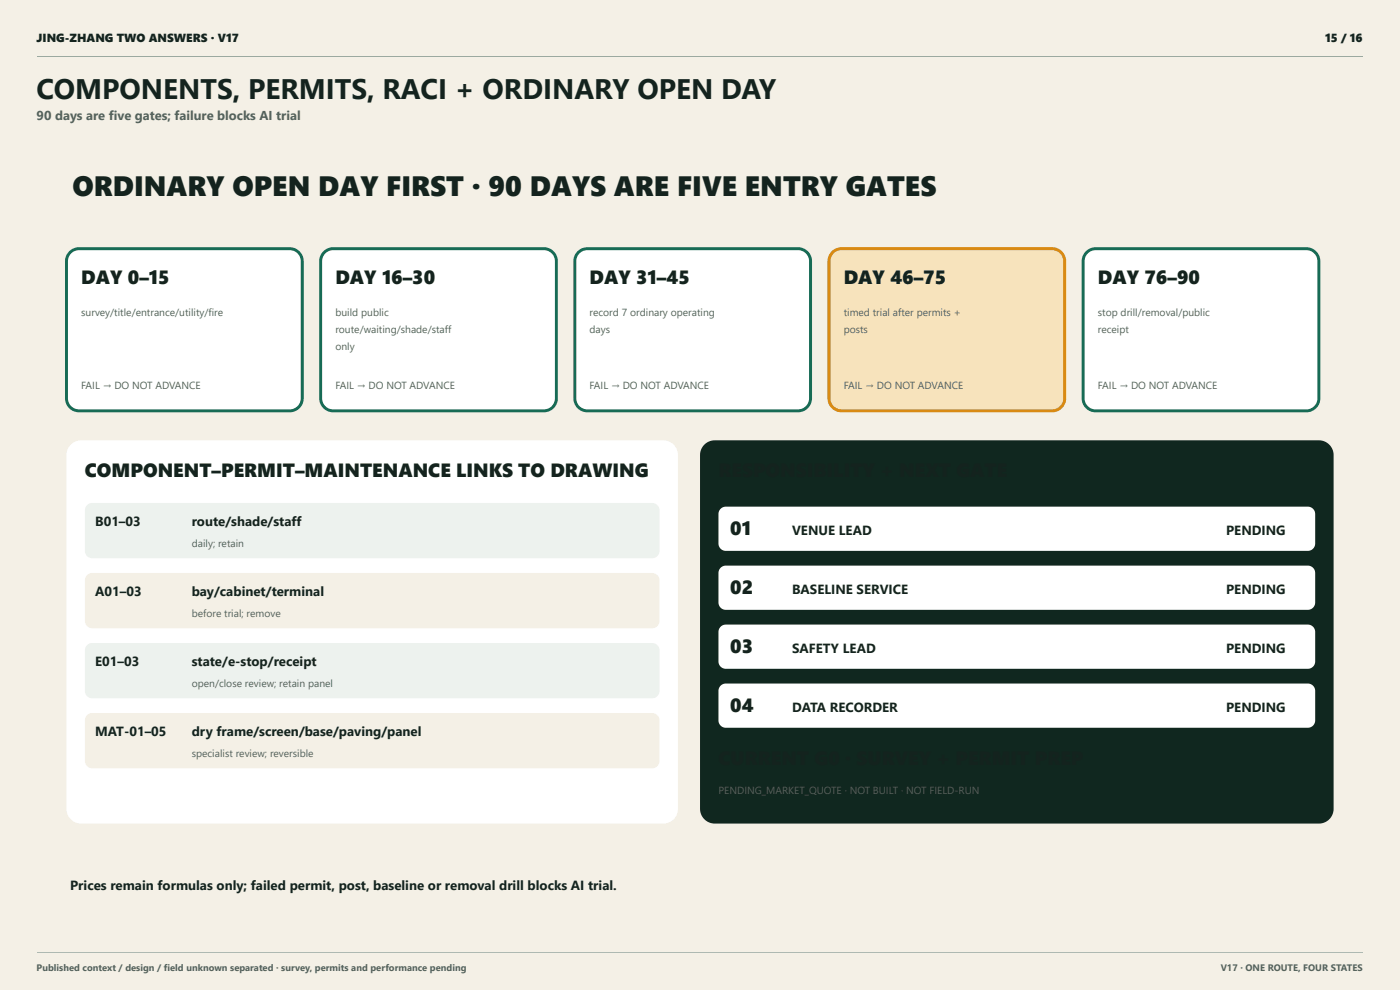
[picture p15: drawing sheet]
<svg xmlns="http://www.w3.org/2000/svg" width="420mm" height="297mm" viewBox="0 0 420 297" stroke-linecap="round" stroke-linejoin="round" font-family="sans-serif">
<defs><g id="words">
<text font-size="8.5" fill="#14231e" x="11" y="29.6">COMPONENTS, PERMITS, RACI + ORDINARY OPEN DAY</text>
<text font-size="8.4" fill="#14231e" x="21.7" y="58.7">ORDINARY OPEN DAY FIRST · 90 DAYS ARE FIVE ENTRY GATES</text>
<g font-size="5.7" fill="#14231e">
<text x="24.4" y="85.2">DAY 0–15</text>
<text x="100.7" y="85.2">DAY 16–30</text>
<text x="176.9" y="85.2">DAY 31–45</text>
<text x="253.2" y="85.2">DAY 46–75</text>
<text x="329.5" y="85.2">DAY 76–90</text>
<text x="25.5" y="143.2">COMPONENT–PERMIT–MAINTENANCE LINKS TO DRAWING</text>
<text x="219.2" y="160.6">01</text>
<text x="219.2" y="178.3">02</text>
<text x="219.2" y="196">03</text>
<text x="219.2" y="213.7">04</text>
</g>
<g font-size="4" fill="#14231e">
<text x="28.6" y="157.8">B01–03</text>
<text x="57.5" y="157.8">route/shade/staff</text>
<text x="237.8" y="160.6">VENUE LEAD</text>
<text x="368" y="160.6">PENDING</text>
<text x="28.6" y="178.8">A01–03</text>
<text x="57.5" y="178.8">bay/cabinet/terminal</text>
<text x="237.8" y="178.3">BASELINE SERVICE</text>
<text x="368" y="178.3">PENDING</text>
<text x="237.8" y="196">SAFETY LEAD</text>
<text x="368" y="196">PENDING</text>
<text x="28.6" y="199.8">E01–03</text>
<text x="57.5" y="199.8">state/e-stop/receipt</text>
<text x="237.8" y="213.7">DATA RECORDER</text>
<text x="368" y="213.7">PENDING</text>
<text x="28.6" y="220.8">MAT-01–05</text>
<text x="57.5" y="220.8">dry frame/screen/base/paving/panel</text>
<text x="21.1" y="267">Prices remain formulas only; failed permit, post, baseline or removal drill blocks AI trial.</text>
</g>
<text font-size="3.9" fill="#52635b" x="11" y="36">90 days are five gates; failure blocks AI trial</text>
<g font-size="3.5" fill="#14231e">
<text x="11" y="12.7">JING-ZHANG TWO ANSWERS · V17</text>
<text x="397.7" y="12.7">15 / 16</text>
</g>
<g font-size="3.1" fill="#52635b">
<text x="24.4" y="95">survey/title/entrance/utility/fire</text>
<text x="100.7" y="95">build public</text>
<text x="176.9" y="95">record 7 ordinary operating</text>
<text x="253.2" y="95">timed trial after permits +</text>
<text x="329.5" y="95">stop drill/removal/public</text>
<text x="100.7" y="100">route/waiting/shade/staff</text>
<text x="176.9" y="100">days</text>
<text x="253.2" y="100">posts</text>
<text x="329.5" y="100">receipt</text>
<text x="100.7" y="105.1">only</text>
<text x="24.4" y="116.6">FAIL → DO NOT ADVANCE</text>
<text x="100.7" y="116.6">FAIL → DO NOT ADVANCE</text>
<text x="176.9" y="116.6">FAIL → DO NOT ADVANCE</text>
<text x="253.2" y="116.6">FAIL → DO NOT ADVANCE</text>
<text x="329.5" y="116.6">FAIL → DO NOT ADVANCE</text>
<text x="57.5" y="164.2">daily; retain</text>
<text x="57.5" y="185.2">before trial; remove</text>
<text x="57.5" y="206.2">open/close review; retain panel</text>
<text x="57.5" y="227.2">specialist review; reversible</text>
<text x="215.6" y="238.2">PENDING_MARKET_QUOTE · NOT BUILT · NOT FIELD-RUN</text>
</g>
<g font-size="2.8" fill="#52635b">
<text x="11" y="291.3">Published context / design / field unknown separated · survey, permits and performance pending</text>
<text x="366.4" y="291.3">V17 · ONE ROUTE, FOUR STATES</text>
</g>
</g></defs>
<g fill="#f4f0e6">
<path d="M0 0h419.9v297.1h-419.9z"/>
<path d="M0 0h420.1v297h-420.1z"/>
<path d="M0 0h419.9v297h-419.9z"/>
</g>
<path d="M11.1 16.8h397.9" fill="none" stroke="#9aa9a0" stroke-width=".3"/>
<path d="M11.1 45.9h398v232.1h-398z" fill="#f4f0e6"/>
<path d="M21.1 75.7l1.2-.8 1.4-.3h63.3a3.8 3.8 0 0 1 3.7 3.8v41.1a3.8 3.8 0 0 1-3.7 3.8h-63.3a3.8 3.8 0 0 1-3.7-3.8v-41.1l.2-1.5z" fill="#fff"/>
<path d="M21.1 75.7l1.2-.8 1.4-.3h63.3a3.8 3.8 0 0 1 3.7 3.8v41.1a3.8 3.8 0 0 1-3.7 3.8h-63.3a3.8 3.8 0 0 1-3.7-3.8v-41.1l.2-1.5z" fill="none" stroke="#176b55" stroke-width=".88" stroke-linecap="butt"/>
<path d="M97.3 75.7l1.3-.8 1.4-.3h63.2a3.8 3.8 0 0 1 3.8 3.8v41.1a3.8 3.8 0 0 1-3.8 3.8h-63.2a3.8 3.8 0 0 1-3.8-3.8v-41.1l.3-1.5z" fill="#fff"/>
<path d="M97.3 75.7l1.3-.8 1.4-.3h63.2a3.8 3.8 0 0 1 3.8 3.8v41.1a3.8 3.8 0 0 1-3.8 3.8h-63.2a3.8 3.8 0 0 1-3.8-3.8v-41.1l.3-1.5z" fill="none" stroke="#176b55" stroke-width=".88" stroke-linecap="butt"/>
<path d="M173.6 75.7l1.2-.8 1.5-.3h63.2a3.8 3.8 0 0 1 3.8 3.8v41.1a3.8 3.8 0 0 1-3.8 3.8h-63.2a3.8 3.8 0 0 1-3.8-3.8v-41.1l.3-1.5z" fill="#fff"/>
<path d="M173.6 75.7l1.2-.8 1.5-.3h63.2a3.8 3.8 0 0 1 3.8 3.8v41.1a3.8 3.8 0 0 1-3.8 3.8h-63.2a3.8 3.8 0 0 1-3.8-3.8v-41.1l.3-1.5z" fill="none" stroke="#176b55" stroke-width=".88" stroke-linecap="butt"/>
<path d="M249.9 75.7l1.2-.8 1.5-.3h63.2a3.8 3.8 0 0 1 3.8 3.8v41.1a3.8 3.8 0 0 1-3.8 3.8h-63.2a3.8 3.8 0 0 1-3.8-3.8v-41.1l.3-1.5z" fill="#f7e3bc"/>
<path d="M249.9 75.7l1.2-.8 1.5-.3h63.2a3.8 3.8 0 0 1 3.8 3.8v41.1a3.8 3.8 0 0 1-3.8 3.8h-63.2a3.8 3.8 0 0 1-3.8-3.8v-41.1l.3-1.5z" fill="none" stroke="#d98a13" stroke-width=".88" stroke-linecap="butt"/>
<path d="M326.2 75.7l1.2-.8 1.5-.3h63.2a3.8 3.8 0 0 1 3.7 3.8v41.1a3.8 3.8 0 0 1-3.7 3.8h-63.2a3.8 3.8 0 0 1-3.8-3.8v-41.1l.3-1.5z" fill="#fff"/>
<path d="M326.2 75.7l1.2-.8 1.5-.3h63.2a3.8 3.8 0 0 1 3.7 3.8v41.1a3.8 3.8 0 0 1-3.7 3.8h-63.2a3.8 3.8 0 0 1-3.8-3.8v-41.1l.3-1.5z" fill="none" stroke="#176b55" stroke-width=".88" stroke-linecap="butt"/>
<path d="M21.3 133.4l1.4-1 1.7-.3h174.7a4.4 4.4 0 0 1 4.4 4.4v106.2a4.4 4.4 0 0 1-4.4 4.4h-174.7a4.4 4.4 0 0 1-4.4-4.4v-106.2l.3-1.7z" fill="#fff"/>
<path d="M26.1 151.5l.7-.4 .9-.2h168a2.21 2.21 0 0 1 2.3 2.2v12.2a2.21 2.21 0 0 1-2.3 2.2h-168a2.21 2.21 0 0 1-2.2-2.2v-12.2l.2-.8z" fill="#edf2ee"/>
<path d="M26.1 172.5l.7-.4 .9-.2h168a2.21 2.21 0 0 1 2.3 2.2v12.2a2.21 2.21 0 0 1-2.3 2.2h-168a2.21 2.21 0 0 1-2.2-2.2v-12.2l.2-.8z" fill="#f4f0e6"/>
<path d="M26.1 193.6l.7-.5 .9-.2h168a2.21 2.21 0 0 1 2.3 2.2v12.2a2.21 2.21 0 0 1-2.3 2.2h-168a2.21 2.21 0 0 1-2.2-2.2v-12.2l.2-.8z" fill="#edf2ee"/>
<path d="M26.1 214.6l.7-.5 .9-.2h168a2.21 2.21 0 0 1 2.3 2.2v12.2a2.21 2.21 0 0 1-2.3 2.2h-168a2.21 2.21 0 0 1-2.2-2.2v-12.2l.2-.8z" fill="#f4f0e6"/>
<path d="M211.4 133.4l1.4-1 1.7-.3h181.3a4.4 4.4 0 0 1 4.5 4.4v106.2a4.4 4.4 0 0 1-4.5 4.4h-181.3a4.4 4.4 0 0 1-4.4-4.4v-106.2l.4-1.7z" fill="#10271f"/>
<g fill="#fff">
<path d="M216.3 152.6l.7-.4 .9-.2h174.6a2.21 2.21 0 0 1 2.2 2.2v8.9a2.21 2.21 0 0 1-2.2 2.2h-174.6a2.21 2.21 0 0 1-2.3-2.2l.1-9.1z"/>
<path d="M216.3 170.3l.7-.4 .9-.2h174.6a2.21 2.21 0 0 1 2.2 2.2v8.8a2.21 2.21 0 0 1-2.2 2.3h-174.6a2.21 2.21 0 0 1-2.3-2.3l.1-9z"/>
<path d="M216.3 188l.7-.5 .9-.1h174.6a2.21 2.21 0 0 1 2.2 2.2v8.8a2.21 2.21 0 0 1-2.2 2.2h-174.6a2.21 2.21 0 0 1-2.3-2.2l.1-9z"/>
<path d="M216.3 205.7l.7-.5 .9-.1h174.6a2.21 2.21 0 0 1 2.2 2.2v8.8a2.21 2.21 0 0 1-2.2 2.2h-174.6a2.21 2.21 0 0 1-2.3-2.2l.1-9z"/>
</g>
<path d="M11.1 285.9h397.9" fill="none" stroke="#aeb9b2" stroke-width=".3"/>
<use href="#words"/>
</svg>
